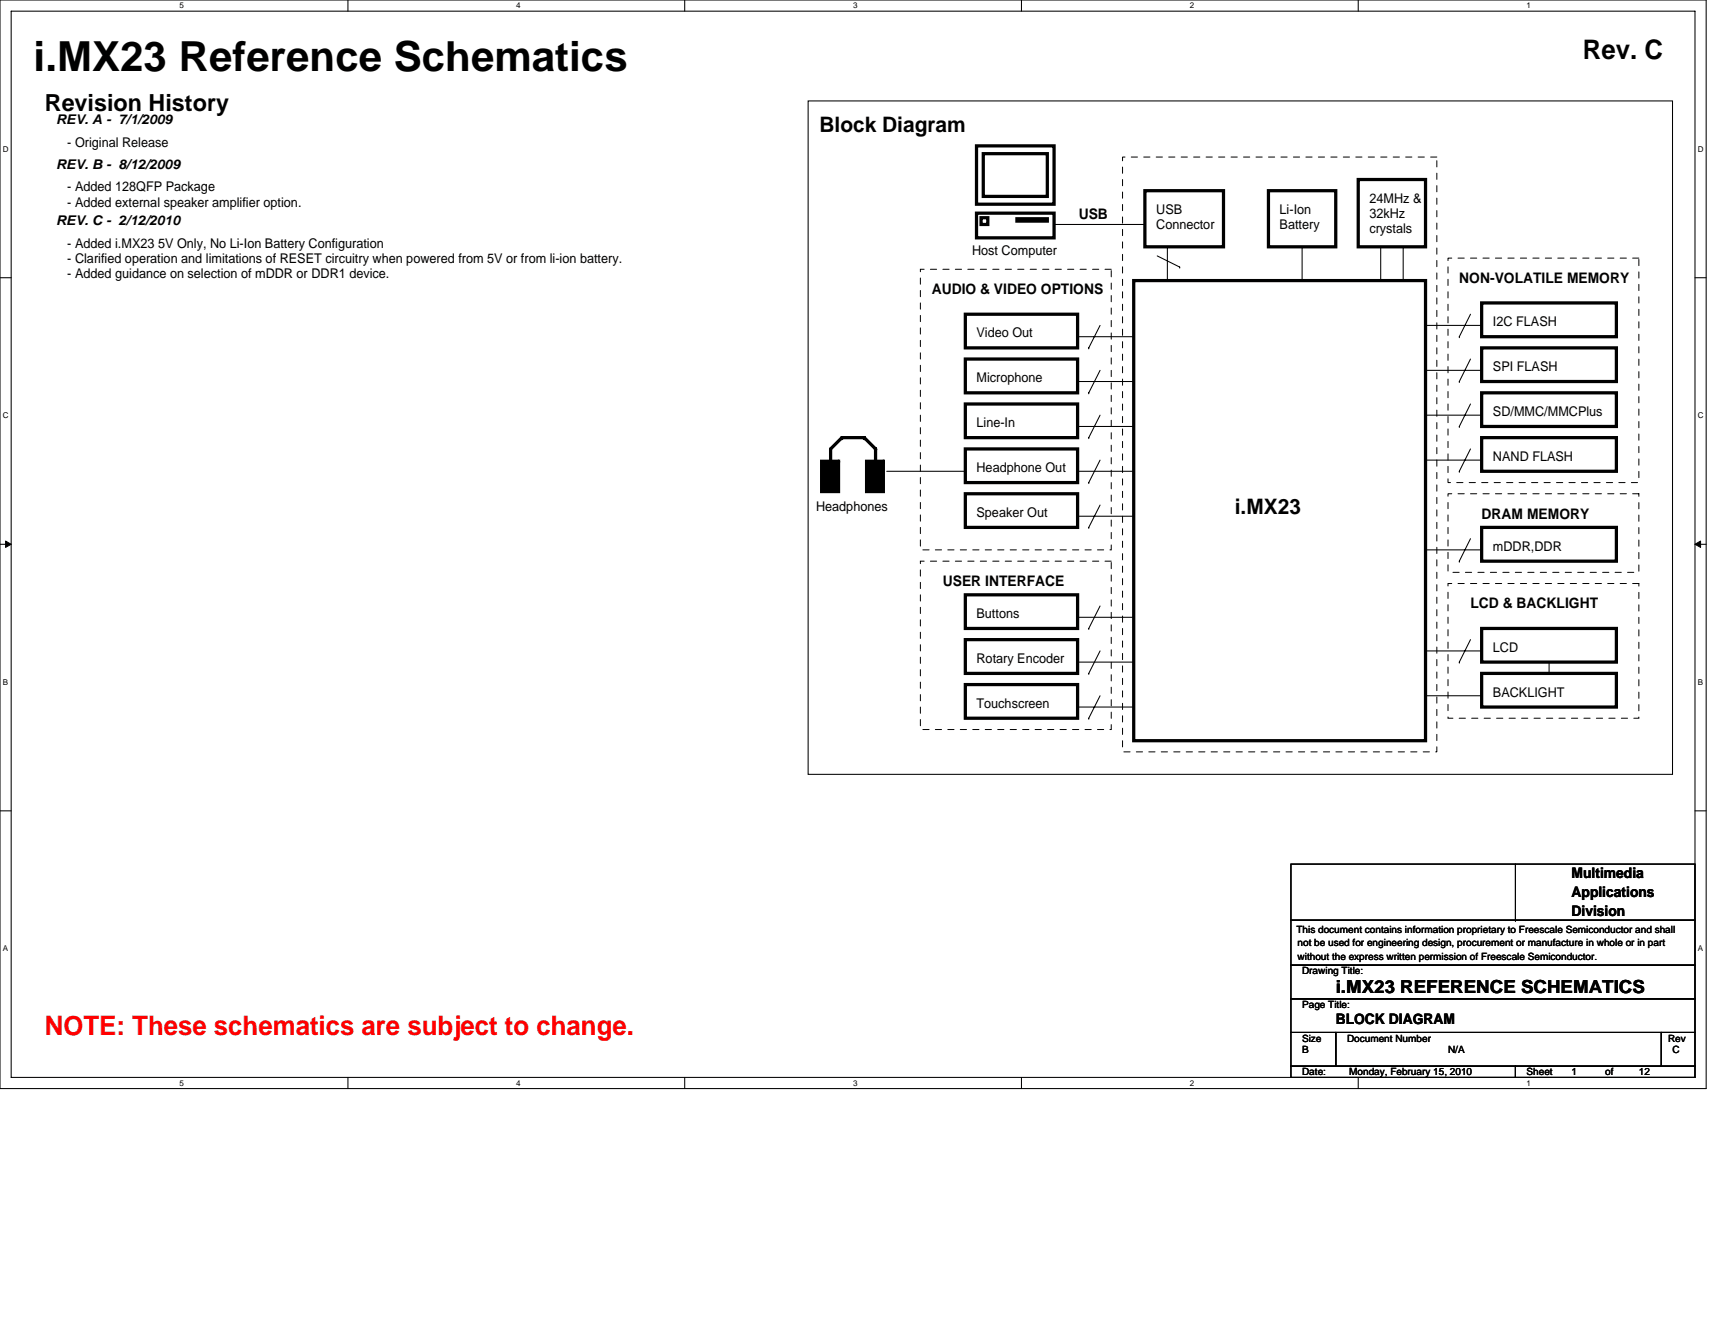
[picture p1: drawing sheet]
<svg xmlns="http://www.w3.org/2000/svg" width="279mm" height="216mm" viewBox="0 0 279 216" stroke-linecap="round" stroke-linejoin="round" font-family="sans-serif">
<defs><g id="words">
<text font-size="6.8" x="5.5" y="11.6">i.MX23 Reference Schematics</text>
<text font-size="4.4" x="257.9" y="9.5">Rev. C</text>
<text font-size="4.4" fill="#f00" x="7.3" y="168.7">NOTE: These schematics are subject to change.</text>
<text font-size="3.8" x="7.3" y="18.2">Revision History</text>
<g font-size="3.5">
<text x="133.5" y="21.5">Block Diagram</text>
<text x="201.2" y="83.7">i.MX23</text>
</g>
<text font-size="2.9" x="217.6" y="161.8">i.MX23 REFERENCE SCHEMATICS</text>
<g font-size="2.4">
<text x="175.7" y="35.7">USB</text>
<text x="151.8" y="47.9">AUDIO &amp; VIDEO OPTIONS</text>
<text x="237.7" y="46.1">NON-VOLATILE MEMORY</text>
<text x="241.4" y="84.5">DRAM MEMORY</text>
<text x="153.6" y="95.5">USER INTERFACE</text>
<text x="239.6" y="99.1">LCD &amp; BACKLIGHT</text>
<text x="256" y="143">Multimedia</text>
<text x="256" y="146.1">Applications</text>
<text x="256" y="149.2">Division</text>
<text x="217.6" y="166.8">BLOCK DIAGRAM</text>
</g>
<g font-size="2.2">
<text x="9.1" y="20.3">REV. A - 7/1/2009</text>
<text x="11" y="23.9">- Original Release</text>
<text x="9.1" y="27.6">REV. B - 8/12/2009</text>
<text x="11" y="31.2">- Added 128QFP Package</text>
<text x="11" y="33.7">- Added external speaker amplifier option.</text>
<text x="188.4" y="34.9">USB</text>
<text x="208.5" y="34.9">Li-Ion</text>
<text x="223.1" y="33">24MHz &amp;</text>
<text x="223.1" y="35.5">32kHz</text>
<text x="9.1" y="36.7">REV. C - 2/12/2010</text>
<text x="11" y="40.3">- Added i.MX23 5V Only, No Li-Ion Battery Configuration</text>
<text x="158.4" y="41.6">Host Computer</text>
<text x="188.4" y="37.4">Connector</text>
<text x="208.5" y="37.4">Battery</text>
<text x="223.1" y="38">crystals</text>
<text x="11" y="42.8">- Clarified operation and limitations of RESET circuitry when powered from 5V or from li-ion battery.</text>
<text x="11" y="45.3">- Added guidance on selection of mDDR or DDR1 device.</text>
<text x="243.2" y="53.1">I2C FLASH</text>
<text x="159.1" y="55">Video Out</text>
<text x="159.1" y="62.3">Microphone</text>
<text x="243.2" y="60.5">SPI FLASH</text>
<text x="159.1" y="69.6">Line-In</text>
<text x="243.2" y="67.8">SD/MMC/MMCPlus</text>
<text x="159.1" y="76.9">Headphone Out</text>
<text x="243.2" y="75.1">NAND FLASH</text>
<text x="132.9" y="83.3">Headphones</text>
<text x="159.1" y="84.2">Speaker Out</text>
<text x="243.2" y="89.7">mDDR,DDR</text>
<text x="159.1" y="100.7">Buttons</text>
<text x="243.2" y="106.2">LCD</text>
<text x="159.1" y="108">Rotary Encoder</text>
<text x="243.2" y="113.5">BACKLIGHT</text>
<text x="159.1" y="115.3">Touchscreen</text>
</g>
<g font-size="1.6">
<text x="211.2" y="152">This document contains information proprietary to Freescale Semiconductor and shall</text>
<text x="211.4" y="154.2">not be used for engineering design, procurement or manufacture in whole or in part</text>
<text x="211.4" y="156.4">without the express written permission of Freescale Semiconductor.</text>
<text x="212.1" y="158.7">Drawing Title:</text>
<text x="212.1" y="164.2">Page Title:</text>
<text x="212.1" y="169.7">Size</text>
<text x="212.1" y="171.6">B</text>
<text x="219.5" y="169.7">Document Number</text>
<text x="235.9" y="171.6">N/A</text>
<text x="271.8" y="169.7">Rev</text>
<text x="272.5" y="171.6">C</text>
<text x="212.1" y="175.2">Date:</text>
<text x="219.8" y="175.2">Monday, February 15, 2010</text>
<text x="248.7" y="175.2">Sheet</text>
<text x="256" y="175.2">1</text>
<text x="261.5" y="175.2">of</text>
<text x="267" y="175.2">12</text>
</g>
<g font-size="1.3">
<text x="29.3" y="1.4">5</text>
<text x="84.1" y="1.4">4</text>
<text x="139" y="1.4">3</text>
<text x="193.8" y="1.4">2</text>
<text x="248.7" y="1.4">1</text>
<text x=".5" y="24.7">D</text>
<text x="276.6" y="24.7">D</text>
<text x=".5" y="68.2">C</text>
<text x="276.6" y="68.2">C</text>
<text x=".5" y="111.6">B</text>
<text x="276.6" y="111.6">B</text>
<text x=".5" y="155">A</text>
<text x="276.6" y="155">A</text>
<text x="29.3" y="176.9">5</text>
<text x="84.1" y="176.9">4</text>
<text x="139" y="176.9">3</text>
<text x="193.8" y="176.9">2</text>
<text x="248.7" y="176.9">1</text>
</g>
</g></defs>
<path d="M0 0h278v177.4h-278zM1.8 1.8h274.3v173.8h-274.3z" fill="none" stroke="#000" stroke-width=".17"/>
<g fill="#fff">
<path d="M29.3 .2h.7v1.5h-.7z"/>
<path d="M29.3 175.7h.7v1.5h-.7z"/>
</g>
<path d="M56.7 0v1.8M56.7 175.6v1.8" fill="none" stroke="#000" stroke-width=".17"/>
<g fill="#fff">
<path d="M84.1 .2h.7v1.5h-.7z"/>
<path d="M84.1 175.7h.7v1.5h-.7z"/>
</g>
<path d="M111.5 0v1.8M111.5 175.6v1.8" fill="none" stroke="#000" stroke-width=".17"/>
<g fill="#fff">
<path d="M139 .2h.7v1.5h-.7z"/>
<path d="M139 175.7h.7v1.5h-.7z"/>
</g>
<path d="M166.4 0v1.8M166.4 175.6v1.8" fill="none" stroke="#000" stroke-width=".17"/>
<g fill="#fff">
<path d="M193.8 .2h.8v1.5h-.8z"/>
<path d="M193.8 175.7h.8v1.5h-.8z"/>
</g>
<path d="M221.3 0v1.8M221.3 175.6v1.8" fill="none" stroke="#000" stroke-width=".17"/>
<g fill="#fff">
<path d="M248.7 .2h.7v1.5h-.7z"/>
<path d="M248.7 175.7h.7v1.5h-.7z"/>
<path d="M.5 23.5h.9v1.5h-.9z"/>
<path d="M276.6 23.5h1v1.5h-1z"/>
<path d="M.5 67h.9v1.4h-.9z"/>
<path d="M276.6 67h1v1.4h-1z"/>
</g>
<path d="M0 45.3h1.8M276.1 45.3h1.9" fill="none" stroke="#000" stroke-width=".17"/>
<g fill="#fff">
<path d="M.5 110.4h.8v1.5h-.8z"/>
<path d="M276.6 110.4h.9v1.5h-.9z"/>
</g>
<path d="M0 88.7h1.8M276.1 88.7h1.9" fill="none" stroke="#000" stroke-width=".17"/>
<path d="M.9 88.2l.9 .5-.9 .5zM276.1 88.7l1-.5v1z" fill="#000" stroke="#000" stroke-width=".16"/>
<g fill="#fff">
<path d="M.5 153.8h.8v1.5h-.8z"/>
<path d="M276.6 153.8h.9v1.5h-.9z"/>
</g>
<g fill="none" stroke="#000" stroke-width=".17">
<path d="M131.7 16.4h140.8v109.8h-140.8zM171.9 36.6h14.6M186.5 36.6h.1M175.6 54.9h9.1M177.4 56.7h.1M179.2 53l-1.8 3.7M188.5 41.7l3.7 1.8M190.2 40.2h.1M190.2 40.2v5.5M192.2 43.5h.1M212.1 40.2h.1M212.1 40.2v5.5"/>
<path d="M224.9 40.2v5.5M228.6 40.2h.1M228.6 40.2v5.5M232.2 53h9.2M237.7 54.9h.1M239.6 58.5l-1.9 3.7M239.6 51.2l-1.9 3.7M144.5 76.8h12.8M157.3 76.8h.1M175.6 76.8h9.1M175.6 62.2h9.1M175.6 69.5h9.1"/>
<path d="M177.4 78.6h.1M177.4 64h.1M177.4 71.3h.1M179.2 75l-1.8 3.6M179.2 60.3l-1.8 3.7M179.2 67.6l-1.8 3.7M232.2 75h9.2M232.2 67.6h9.2M232.2 60.3h9.2M237.7 76.8h.1M237.7 69.5h.1M237.7 62.2h.1"/>
<path d="M239.6 73.2l-1.9 3.6M239.6 65.8l-1.9 3.7M175.6 84.1h9.1M177.4 85.9h.1M179.2 98.7l-1.8 3.7M179.2 82.3l-1.8 3.6M232.2 89.6h9.2M237.7 91.4h.1M239.6 87.8l-1.9 3.6M175.6 100.6h9.1M175.6 107.9h9.1M175.6 115.2h9.1"/>
<path d="M177.4 102.4h.1M177.4 109.7h.1M177.4 117h.1M179.2 106.1l-1.8 3.6M179.2 113.4l-1.8 3.6M184.7 107.9h.1M184.7 115.2h.1M232.2 106.1h9.2M232.2 113.4h9.2M237.7 107.9h.1M239.6 104.2l-1.9 3.7M241.4 113.4h.1"/>
<path d="M252.4 107.9v1.8M0 132.1h1.8M276.1 132.1h1.9M210.3 157.3h65.8v5.5h-65.8zM210.3 149.9h65.8v7.4h-65.8zM210.3 140.8h65.8v9.1h-65.8zM246.9 149.9h.1M246.9 140.8v9.1M210.3 168.2h7.3v5.5h-7.3zM210.3 162.8h65.8v5.4h-65.8zM210.3 173.7h36.6v1.9h-36.6zM217.6 168.2h53.1v5.5h-53.1z"/>
<path d="M246.9 173.7h29.2v1.9h-29.2zM270.7 168.2h5.4v5.5h-5.4z"/>
</g>
<g fill="none" stroke="#000" stroke-width=".53">
<path d="M159.1 34.7h12.6v4.1h-12.6zM159.1 23.8h12.6v9.5h-12.6zM159.8 35.5h1.1v1.1h-1.1zM160.2 25h10.4v7h-10.4zM165.7 35.6h4.9v.4h-4.9zM186.5 31.1h12.8v9.1h-12.8zM206.7 31.1h10.9v9.1h-10.9zM221.3 29.3h10.9v10.9h-10.9zM157.3 58.5h18.3v5.5h-18.3zM157.3 51.2h18.3v5.5h-18.3zM184.7 45.7h47.5v75h-47.5zM241.4 56.7h21.9v5.5h-21.9z"/>
<path d="M241.4 49.4h21.9v5.5h-21.9zM137.2 71.3h.1M137.2 71.3l-1.9 1.9v1.8M137.2 71.3h3.6M140.8 71.3h.1M140.8 71.3l1.8 1.9M142.6 73.2v1.8M142.6 73.2h.1M157.3 73.2h18.3v5.4h-18.3zM157.3 65.8h18.3v5.5h-18.3zM241.4 71.3h21.9v5.5h-21.9zM241.4 64h21.9v5.5h-21.9z"/>
<path d="M157.3 96.9h18.3v5.5h-18.3zM157.3 80.5h18.3v5.4h-18.3zM241.4 85.9h21.9v5.5h-21.9zM157.3 104.2h18.3v5.5h-18.3zM157.3 111.5h18.3v5.5h-18.3zM241.4 109.7h21.9v5.5h-21.9zM241.4 102.4h21.9v5.5h-21.9z"/>
</g>
<g fill="#000" stroke="#000" stroke-width=".53">
<path d="M133.9 75.2v4.9h2.7v-4.9z" fill-rule="evenodd"/>
<path d="M141.2 75.2v4.9h2.7v-4.9z" fill-rule="evenodd"/>
</g>
<path d="M182.9 25.6h51.2v96.9h-51.2zM149.9 43.9h31.1v45.7h-31.1zM235.9 42.1h31.1v36.5h-31.1zM149.9 91.4h31.1v27.5h-31.1zM235.9 80.5h31.1v12.8h-31.1zM235.9 95.1h31.1v21.9h-31.1z" fill="none" stroke="#000" stroke-width=".16" stroke-dasharray="1 1 1 1 1 1 1 1"/>
<use href="#words"/>
</svg>
